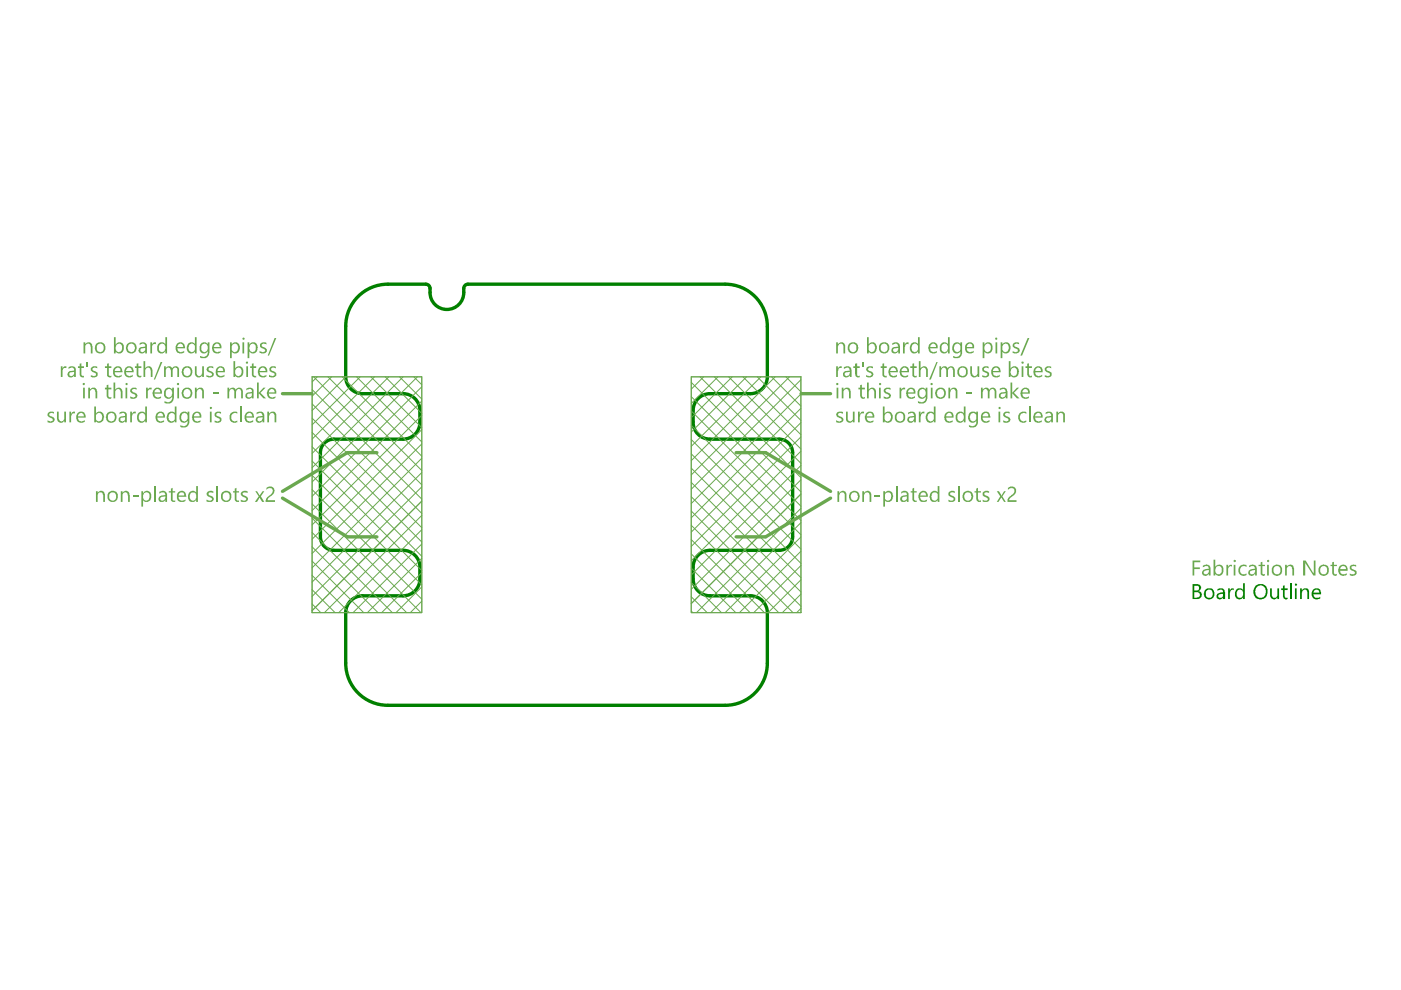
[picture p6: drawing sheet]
<svg xmlns="http://www.w3.org/2000/svg" width="297mm" height="210mm" viewBox="0 0 297 210" stroke-linecap="round" stroke-linejoin="round" font-family="sans-serif">
<g fill="none" stroke="#008000" stroke-width=".71">
<path d="M73.3 69.2v10.8M82.2 60.3h8.1M91.2 61.1v.9M98.3 61.1v.9M99.2 60.3h54.6M162.7 69.2v10.7M67.9 96.1v17.6M70.8 93.1h14.7M76.9 83.5h8.6M89 87v2.5M147 87v2.5M150.5 93.1h14.7"/>
<path d="M150.5 83.5h8.6M168.1 96v17.8M70.8 116.7h14.7M150.5 116.7h14.7M73.3 129.8v10.8M76.9 126.3h8.6M89 120.3v2.5M147 120.3v2.5M150.5 126.3h8.6M162.7 129.9v10.7M82.2 149.5h71.6"/>
</g>
<g fill="#008000">
<path d="M260.4 124.7h.3v.5l.1-.1a.51 .51 0 0 1 .8-.4l-.1 .4a.62 .62 0 0 0-.8 .7v1.2h-.3z"/>
<path d="M269.3 124.7h.3v1.4a.59 .59 0 0 0 .6 .6 .59 .59 0 0 0 .6-.6v-1.4h.4v2.3h-.4v-.4a.83 .83 0 0 1-1 .4 .83 .83 0 0 1-.5-.9z"/>
<path d="M272 124.2l.4-.1v.6h.6v.4h-.6v1.3a.41 .41 0 0 0 .2 .4 .41 .41 0 0 0 .4-.1v.3a.71 .71 0 0 1-1-.6v-1.3h-.4v-.4h.4z"/>
<path d="M253.2 124.2v1h.6a.38 .38 0 0 0 .4-.5v-.1a.38 .38 0 0 0-.5-.4zM253.2 125.6v1.1l.6-.1a.56 .56 0 0 0 .6-.6 .56 .56 0 0 0-.7-.4zM252.8 123.8h1a.79 .79 0 0 1 .9 .7 .79 .79 0 0 1-.6 .9h.1a.73 .73 0 0 1 .6 1.1l-.4 .4-.3 .1h-1.3z"/>
<path d="M255.8 125.3a.94 .94 0 0 0-.1 1.1 .94 .94 0 0 0 1.1 .3 1 1 0 0 0-.3-1.7h-.4zM255.3 125.9a1.16 1.16 0 0 1 2.3 0 1.16 1.16 0 0 1-2.3 0z"/>
<path d="M258.3 126.2a.54 .54 0 0 0 .7 .5 .54 .54 0 0 0 .3-.8h-.6zM258.1 124.9a.99 .99 0 0 1 1.6 .7v1.4h-.4v-.4a.74 .74 0 0 1-.9 .5 .74 .74 0 0 1-.5-.8 .74 .74 0 0 1 .8-.6l.6-.2a.56 .56 0 0 0-.4-.5 .56 .56 0 0 0-.6 .2l-.2 .1z"/>
<path d="M262 125.1a1 1 0 0 1 1.6 0v-1.4h.3v3.3h-.3v-.4a1.01 1.01 0 0 1-1.5 .3 1.01 1.01 0 0 1-.2-1.4zM262.4 125.2v.1a.84 .84 0 0 0-.2 .9 .84 .84 0 0 0 .8 .5l.5-.2 .1-.8a.68 .68 0 0 0-.5-.7 .68 .68 0 0 0-.7 .2z"/>
<path d="M266.3 124.7a1.39 1.39 0 0 0 .9 2 1.26 1.26 0 0 0 1.2-1.4 1.14 1.14 0 0 0-.8-1.1 1.14 1.14 0 0 0-1.3 .5zM266.2 124.2a1.59 1.59 0 0 1 2.1 0 1.59 1.59 0 0 1 .3 2.1 1.52 1.52 0 0 1-1.9 .7 1.52 1.52 0 0 1-1-1.8z"/>
</g>
<path d="M273.6 123.7v3.3" fill="none" stroke="#008000" stroke-width=".36"/>
<g fill="#008000">
<path d="M275.6 124.7h.4v.4a.83 .83 0 0 1 1-.4 .83 .83 0 0 1 .5 1v1.3h-.3v-1.3a.6 .6 0 0 0-.7-.7 .6 .6 0 0 0-.5 .7v1.3h-.4z"/>
<path d="M274.5 124a.25 .25 0 0 1 .5 0 .25 .25 0 0 1-.5 0zM274.6 124.7h.3v2.3h-.3z"/>
<path d="M278.6 125.2l-.1 .5h1.2a.61 .61 0 0 0-.3-.7 .61 .61 0 0 0-.8 .2zM278.4 125a1.04 1.04 0 0 1 1.2-.1 1.04 1.04 0 0 1 .5 1.1h-1.6a.82 .82 0 0 0 1.2 .6h.2v.2a1.16 1.16 0 0 1-1.6-.1 1.16 1.16 0 0 1 .1-1.6z"/>
</g>
<g fill="none" stroke="#008000" stroke-width=".71">
<path d="M73.3 79.9a3.6 3.6 0 0 0 3.6 3.6M82.2 60.3a8.9 8.9 0 0 0-8.9 8.9M90.3 60.3a.89 .89 0 0 1 .9 .8M91.2 62a3.6 3.6 0 0 0 3.6 3.6 3.6 3.6 0 0 0 3.5-3.6M99.2 60.3a.89 .89 0 0 0-.9 .8M153.8 60.3a8.9 8.9 0 0 1 8.9 8.9M162.7 79.9a3.6 3.6 0 0 1-3.6 3.6M70.8 93.1a2.86 2.86 0 0 0-2.9 2.9M85.5 83.5a3.6 3.6 0 0 1 3.5 3.5M89 89.5a3.6 3.6 0 0 1-3.5 3.6M146.9 89.5a3.6 3.6 0 0 0 3.6 3.6M150.5 83.5a3.6 3.6 0 0 0-3.5 3.5"/>
<path d="M165.2 93.1a2.86 2.86 0 0 1 2.9 2.9M67.9 113.8a2.86 2.86 0 0 0 2.9 2.9M85.5 116.7a3.6 3.6 0 0 1 3.5 3.6M150.5 116.7a3.6 3.6 0 0 0-3.5 3.6M168.1 113.8a2.86 2.86 0 0 1-2.9 2.9M76.9 126.3a3.6 3.6 0 0 0-3.6 3.6M89 122.8a3.6 3.6 0 0 1-3.5 3.5M147 122.8a3.6 3.6 0 0 0 3.5 3.5M159.1 126.3a3.6 3.6 0 0 1 3.6 3.6M73.3 140.6a8.9 8.9 0 0 0 8.9 8.9M162.7 140.6a8.9 8.9 0 0 1-8.9 8.9"/>
</g>
<g fill="none" stroke="#6aa84f" stroke-width=".21">
<path d="M66.1 79.9h23.3M66.5 79.9l22.9 22.9M67.3 79.9l-1.1 1.1M69.5 79.9l19.9 19.9M70.3 79.9l-4.1 4.1M72.6 79.9l16.8 16.8M73.3 79.9l-7.1 7.1M75.6 79.9l13.8 13.8M76.4 79.9l-10.2 10.2M78.6 79.9l10.8 10.8M79.4 79.9l-13.2 13.2M81.7 79.9l7.7 7.7"/>
<path d="M82.4 79.9l-16.2 16.2M84.7 79.9l4.7 4.7M85.5 79.9l-19.3 19.3M87.7 79.9l1.7 1.7M88.5 79.9l-22.3 22.3M89.4 79.9v50M146.6 79.9v50M146.6 79.9h23.2M148.4 79.9l21.4 21.4M149.2 79.9l-2.6 2.6M151.5 79.9l18.3 18.3M152.2 79.9l-5.6 5.6"/>
<path d="M154.5 79.9l15.3 15.3M155.3 79.9l-8.7 8.7M157.5 79.9l12.3 12.3M158.3 79.9l-11.7 11.7M160.6 79.9l9.2 9.2M161.3 79.9l-14.7 14.7M163.6 79.9l6.2 6.2M164.4 79.9l-17.8 17.8M166.6 79.9l3.2 3.2M167.4 79.9l-20.8 20.8M169.8 79.9v50h-23.2M169.8 79.9v50"/>
<path d="M66.2 97.7l23.2 23.3M66.2 94.7l23.2 23.3M66.2 91.7l23.2 23.2M66.2 88.7l23.2 23.2M66.2 85.6l23.2 23.3M66.2 82.6l23.2 23.2M89.4 82l-23.2 23.2M89.4 85l-23.2 23.3M89.4 91.1l-23.2 23.2M89.4 94.1l-23.2 23.3M89.4 88.1l-23.2 23.2M89.4 97.2l-23.2 23.2"/>
<path d="M146.6 96.2l23.2 23.3M146.6 99.3l23.2 23.2M146.6 87.1l23.2 23.3M146.6 90.2l23.2 23.2M146.6 93.2l23.2 23.2M146.6 81.1l23.2 23.2M146.6 84.1l23.2 23.2M169.8 80.5l-23.2 23.2M169.8 83.5l-23.2 23.3M169.8 86.6l-23.2 23.2M169.8 89.6l-23.2 23.2M169.8 92.6l-23.2 23.3"/>
<path d="M169.8 95.7l-23.2 23.2M169.8 98.7l-23.2 23.2M66.2 118.9l10.9 11M66.2 115.9l14 14M66.2 112.9l17 17M66.2 109.9l20 20M66.2 106.8l23.1 23.1M66.2 103.8l23.2 23.2M66.2 100.8l23.2 23.2M89.4 100.2l-23.2 23.2M89.4 109.3l-20.6 20.6M89.4 103.2l-23.3 23.3"/>
<path d="M89.4 106.2l-23.3 23.3M89.4 115.3l-14.5 14.6M89.4 112.3l-17.6 17.6M89.4 118.4l-11.5 11.5M146.6 117.4l12.4 12.5M146.6 111.4l18.5 18.5M146.6 114.4l15.5 15.5M146.6 102.3l23.2 23.2M146.6 105.3l23.2 23.3M146.6 108.3l21.5 21.6M169.8 101.7l-23.2 23.2M169.8 104.7l-23.2 23.3"/>
<path d="M169.8 107.8l-22.1 22.1M169.8 110.8l-19.1 19.1M169.8 113.8l-16.1 16.1M169.8 116.9l-13 13M169.8 119.9l-10 10M66.1 128l1.9 1.9M66.2 125l4.9 4.9M66.2 122l7.9 7.9M66.2 129.9v-50l-.1 50h23.3M89.4 124.4l-5.4 5.5M89.4 121.4l-8.5 8.5M89.4 127.5l-2.4 2.4"/>
<path d="M146.6 126.5l3.3 3.4M146.6 129.6l.3 .3M146.6 120.5l9.4 9.4M146.6 123.5l6.4 6.4M169.8 122.9l-7 7M169.8 125.9l-3.9 4M169.8 129l-.9 .9"/>
</g>
<path d="M59.9 83.5h6.2M79.9 96h-6.2l-13.8 8.2M156.1 96h6.2l13.8 8.2M169.8 83.5h6.3M59.9 105.6l13.8 8.2h6.2M176.1 105.6l-13.8 8.2h-6.2" fill="none" stroke="#6aa84f" stroke-width=".71"/>
<g fill="#6aa84f">
<path d="M177.6 104.2h.3v.3a.82 .82 0 0 1 .9-.5 .82 .82 0 0 1 .7 .7v1.7h-.4v-1.4a.51 .51 0 0 0-.2-.5 .51 .51 0 0 0-.5-.1l-.5 .6v1.4h-.3z"/>
<path d="M182.8 104.2h.4v.3a.81 .81 0 0 1 .9-.4 .81 .81 0 0 1 .6 .8v1.5h-.3v-1.3a.54 .54 0 0 0-.4-.7 .54 .54 0 0 0-.6 .3l-.2 .2v1.5h-.4z"/>
<path d="M185.4 105h1.1v.2h-1.1z"/>
<path d="M180.6 104.6a1.13 1.13 0 0 0 0 1.4 .85 .85 0 0 0 1.1-.2 .85 .85 0 0 0 0-1.1v-.1a.77 .77 0 0 0-1.1 0zM180.2 104.5a1.17 1.17 0 0 1 1.7-.1 1.17 1.17 0 0 1 0 1.7 1.17 1.17 0 0 1-1.7-.1v-.1a1.32 1.32 0 0 1 0-1.4z"/>
<path d="M187.3 104.2h.3v.3a.96 .96 0 0 1 1.3-.3 .96 .96 0 0 1 .4 1.3 .99 .99 0 0 1-1.3 .9l-.4-.3v1.3h-.3zM187.7 104.6l-.1 .9a.65 .65 0 0 0 .8 .6 .65 .65 0 0 0 .5-.8l.1-.1a.95 .95 0 0 0-.7-.9z"/>
</g>
<path d="M190.1 103.1v3.3" fill="none" stroke="#6aa84f" stroke-width=".36"/>
<g fill="#6aa84f">
<path d="M193.4 103.6l.4-.2v.8h.6v.2h-.6v1.6l.2 .1h.4v.3h-.6l-.4-.3v-1.7h-.3v-.2h.3z"/>
<path d="M201.2 104.3a1.16 1.16 0 0 1 1.2-.1v.3l-.3-.1a.36 .36 0 0 0-.6 .2 .36 .36 0 0 0 .3 .5 .71 .71 0 0 1 .7 .4 .71 .71 0 0 1-.2 .8l-1 .1-.2-.1v-.3a.77 .77 0 0 0 1.1-.1v-.1a.34 .34 0 0 0-.5-.4h-.1a.75 .75 0 0 1-.4-1.1z"/>
<path d="M191.3 105.5v.1a.51 .51 0 0 0 .5 .5 .51 .51 0 0 0 .5-.6v-.3zM191.1 104.2a1 1 0 0 1 1.5 .5v1.7h-.3v-.3a.71 .71 0 0 1-1 .3 .71 .71 0 0 1-.3-1l.2-.3 1.1-.2a.47 .47 0 0 0-.5-.6l-.4 .1-.3 .3z"/>
<path d="M195.2 104.7l-.1 .4h1.3a.59 .59 0 0 0-.4-.7 .59 .59 0 0 0-.7 .3zM194.9 104.5a1.02 1.02 0 0 1 1.2-.3 1.02 1.02 0 0 1 .6 1.1h-1.6a.81 .81 0 0 0 .5 .8 .81 .81 0 0 0 .9-.2v.3l-.1 .1a1.17 1.17 0 0 1-1.4-.3 1.17 1.17 0 0 1-.1-1.4z"/>
<path d="M197.3 104.5a.93 .93 0 0 1 1.5-.1v-1.3h.4v3.3h-.4v-.3a.98 .98 0 0 1-1.2 .2 .98 .98 0 0 1-.5-1.1zM197.6 104.6a1.09 1.09 0 0 0 .2 1.5 .72 .72 0 0 0 1-.8v-.2a.6 .6 0 0 0-.3-.7 .6 .6 0 0 0-.8 .2z"/>
</g>
<path d="M203.3 103.1v3.3" fill="none" stroke="#6aa84f" stroke-width=".36"/>
<g fill="#6aa84f">
<path d="M207 103.6l.3-.2v.8h.7v.2h-.7l.1 1.5a.31 .31 0 0 0 .2 .3 .31 .31 0 0 0 .4-.1v.3a.79 .79 0 0 1-1-.6v-1.4h-.4v-.2h.4z"/>
<path d="M208.3 104.4h.1a.92 .92 0 0 1 1.3-.2v.3l-.6-.2a.37 .37 0 0 0-.4 .4 .37 .37 0 0 0 .5 .4 .68 .68 0 0 1 .6 .9 .68 .68 0 0 1-1 .4l-.5-.1 .1-.3a.56 .56 0 0 0 .6 .2 .56 .56 0 0 0 .4-.5l-.1-.2a.95 .95 0 0 1-1-.7z"/>
<path d="M211.3 104.2h.5l.4 .9 .7-.9h.3l-.7 1 .7 1.2h-.3l-.6-.9-.6 .9h-.4l.8-1.2z"/>
<path d="M213.7 103.4a1.01 1.01 0 0 1 1.1-.2 1.01 1.01 0 0 1 .6 .9l-.1 .5-1.2 1.1-.1 .4h1.5v.3h-1.9a1.58 1.58 0 0 1 .9-1.4 .8 .8 0 0 0 .6-.8 .8 .8 0 0 0-.7-.8l-.7 .5z"/>
<path d="M20.3 104.2h.4v.3a.81 .81 0 0 1 1-.4 .81 .81 0 0 1 .6 .9v1.4h-.4v-1.3a.6 .6 0 0 0-.6-.8 .6 .6 0 0 0-.6 .8v1.3h-.4z"/>
<path d="M25.6 104.2h.4v.3a.83 .83 0 0 1 .9-.4 .83 .83 0 0 1 .6 .9v1.4h-.3l-.1-1.3a.57 .57 0 0 0-.6-.8 .57 .57 0 0 0-.5 .8v1.3h-.4z"/>
<path d="M28.2 105h1.1v.2h-1.1z"/>
<path d="M204.6 104.6a1.13 1.13 0 0 0 .1 1.4 .85 .85 0 0 0 1.1-.2 .85 .85 0 0 0 0-1.1l-.5-.4zM204.3 104.5a1.17 1.17 0 0 1 1.7-.1 1.17 1.17 0 0 1 0 1.7 1.17 1.17 0 0 1-1.7-.1v-.1a1.32 1.32 0 0 1 0-1.4z"/>
<path d="M23.3 104.7a.88 .88 0 0 0 0 1.1 .88 .88 0 0 0 1.1 .2v-.1a.91 .91 0 0 0 .2-1 .91 .91 0 0 0-.7-.6v.1a.37 .37 0 0 0-.6 .3zM22.7 105.2a1.2 1.2 0 0 1 2.4 0 1.2 1.2 0 0 1-2.4 0z"/>
<path d="M30 104.2h.3v.3a1.01 1.01 0 0 1 1.4-.2 1.01 1.01 0 0 1 .3 1.4 .91 .91 0 0 1-.7 .7 .91 .91 0 0 1-1-.3v1.3h-.3zM30.4 104.7l-.1 .8a.7 .7 0 0 0 .9 .6 .7 .7 0 0 0 .5-.9 .7 .7 0 0 0-.4-.8 .7 .7 0 0 0-.9 .3z"/>
</g>
<path d="M32.9 103.1v3.3" fill="none" stroke="#6aa84f" stroke-width=".36"/>
<g fill="#6aa84f">
<path d="M36.2 103.6l.4-.2v.8h.5v.2h-.5v1.3a.34 .34 0 0 0 .1 .4 .34 .34 0 0 0 .4 0v.3a.61 .61 0 0 1-.6 0 .61 .61 0 0 1-.3-.6v-1.4h-.4v-.2h.4z"/>
<path d="M43.9 104.4h.1a.92 .92 0 0 1 1.2-.2v.3l-.3-.1a.37 .37 0 0 0-.6 .1 .37 .37 0 0 0 .2 .6 .7 .7 0 0 1 .7 .5 .7 .7 0 0 1-.4 .8l-1-.1v-.3a.88 .88 0 0 0 1.2-.1l-.2-.4a1.12 1.12 0 0 1-1-.9z"/>
<path d="M34.1 105.4a.49 .49 0 0 0 .2 .7 .49 .49 0 0 0 .7-.4l.1-.5zM33.8 104.2a1.12 1.12 0 0 1 1.5 .3l.1 1.9h-.3v-.3a.74 .74 0 0 1-1.1 .3 .74 .74 0 0 1-.1-1.2l.2-.1 1-.1a.55 .55 0 0 0-.3-.6 .55 .55 0 0 0-.6 0l-.4 .3z"/>
<path d="M38 104.7l-.1 .4h1.2a.54 .54 0 0 0-.3-.7 .54 .54 0 0 0-.7 .1zM37.8 104.3a.96 .96 0 0 1 1.6 .5l.1 .5h-1.6a.74 .74 0 0 0 .3 .8 .74 .74 0 0 0 .9 0l.2-.2-.1 .3a1.14 1.14 0 0 1-1.4 0 1.14 1.14 0 0 1-.3-1.3z"/>
<path d="M40.1 104.5a.93 .93 0 0 1 1.5-.1v-1.3h.4v3.3h-.4v-.3a1.01 1.01 0 0 1-1.3 .2 1.01 1.01 0 0 1-.4-1.2zM40.3 104.7a.88 .88 0 0 0 0 1.1 .88 .88 0 0 0 1 .3l.3-.5-.1-.8a.38 .38 0 0 0-.5-.4 .37 .37 0 0 0-.6 .3z"/>
</g>
<path d="M46 103.1v3.3" fill="none" stroke="#6aa84f" stroke-width=".36"/>
<g fill="#6aa84f">
<path d="M49.8 103.6l.3-.2v.8h.6v.2h-.6v1.6l.2 .1h.4v.3h-.6l-.3-.3v-1.7h-.4v-.2h.4z"/>
<path d="M51.1 104.4a1.16 1.16 0 0 1 1.4-.2l-.1 .3a.78 .78 0 0 0-1 .2l.3 .4a.82 .82 0 0 1 .8 1 1.37 1.37 0 0 1-1.5 .2v-.3l.5 .1a.39 .39 0 0 0 .6 0 .39 .39 0 0 0-.2-.6 1.16 1.16 0 0 1-.9-.9z"/>
<path d="M54.1 104.2h.4l.5 .9 .7-.9h.3l-.7 1 .7 1.2h-.4l-.6-.9-.5 .9h-.5l.9-1.2z"/>
<path d="M56.5 103.4a1 1 0 0 1 1.1-.2 1 1 0 0 1 .6 1l-.2 .5-.5 .4a.95 .95 0 0 0-.7 1h1.5v.3h-2a1.89 1.89 0 0 1 1.2-1.6 .72 .72 0 0 0 .4-.8 .72 .72 0 0 0-.7-.6l-.5 .2-.2 .3z"/>
<path d="M252.8 118.8h1.7v.4h-1.3v1.1h1.2v.4h-1.2v1.3h-.4z"/>
<path d="M260 119.8h.4v.4l.1-.1a.51 .51 0 0 1 .7-.3v.3a.6 .6 0 0 0-.6 .1 .6 .6 0 0 0-.2 .6v1.2h-.4z"/>
<path d="M262.8 120l.1-.1a1.15 1.15 0 0 1 1.4-.1v.4a.88 .88 0 0 0-1.4 .6 .88 .88 0 0 0 1.1 .9l.3-.1v.3a1.22 1.22 0 0 1-1.5-.3 1.22 1.22 0 0 1 0-1.6z"/>
<path d="M267.3 119.2l.3-.1v.7h.6v.2h-.6v1.5a.29 .29 0 0 0 .2 .3 .29 .29 0 0 0 .4-.1v.3a.64 .64 0 0 1-.9-.6v-1.4h-.5v-.2h.5z"/>
<path d="M272.5 119.8h.3v.3a.78 .78 0 0 1 .8-.4 .78 .78 0 0 1 .7 .5l.1 1.8h-.4v-1.3a.61 .61 0 0 0-.3-.6 .61 .61 0 0 0-.7 .1l-.2 .3v1.5h-.3z"/>
<path d="M276.3 118.8h.5l1.7 2.8v-2.8h.4v3.2h-.4l-1.8-2.7v2.7h-.4z"/>
<path d="M282.5 119.2l.3-.1v.7h.7v.2h-.7v1.5a.36 .36 0 0 0 .3 .3 .36 .36 0 0 0 .4-.1v.3a.71 .71 0 0 1-1-.6v-1.4h-.4v-.2h.4z"/>
<path d="M286.3 119.9l.8-.2 .4 .1v.4l-.4-.2a.39 .39 0 0 0-.6 .3 .39 .39 0 0 0 .5 .5 .69 .69 0 0 1 .6 .7 .69 .69 0 0 1-.8 .6l-.5-.1-.1-.4a.62 .62 0 0 0 .6 .2 .62 .62 0 0 0 .5-.5l-.3-.2a.77 .77 0 0 1-.8-.7z"/>
<path d="M17.7 72.6h.4v.4a.81 .81 0 0 1 .9-.4 .81 .81 0 0 1 .6 .9v1.4h-.3l-.1-1.4a.46 .46 0 0 0-.4-.6h-.3l-.3 .2-.1 1.8h-.4z"/>
<path d="M31.9 72.6h.3v.5l.4-.5h.5v.4a.6 .6 0 0 0-.7 .1 .6 .6 0 0 0-.2 .7v1.1h-.3z"/>
<path d="M55.1 72.9a1.08 1.08 0 0 1 1.4-.2v.3l-.4-.1a.37 .37 0 0 0-.5 .1 .37 .37 0 0 0 .2 .6 .71 .71 0 0 1 .8 .8 .71 .71 0 0 1-1 .5l-.6-.1v-.4a.71 .71 0 0 0 1.2-.1l-.3-.3a.94 .94 0 0 1-.8-1.1z"/>
<path d="M58.2 71.7h.4l-1.6 3.7h-.2z"/>
<path d="M12.9 77.7h.4v.5l.3-.5h.5v.3a.62 .62 0 0 0-.7 .2 .62 .62 0 0 0-.1 .6v1.1h-.4z"/>
<path d="M16.9 77.1l.4-.1v.7h.5v.3h-.5v1.3a.37 .37 0 0 0 .1 .3 .37 .37 0 0 0 .4 .1v.3h-.5l-.4-.4v-1.6h-.4v-.3h.4z"/>
<path d="M18.3 76.8h.3v1h-.3z"/>
<path d="M19.3 78a.92 .92 0 0 1 1.3-.2v.3l-.2-.1a.43 .43 0 0 0-.6 0 .43 .43 0 0 0 .1 .7 .71 .71 0 0 1 .8 .8 .71 .71 0 0 1-1 .5l-.4-.1v-.4a.63 .63 0 0 0 1-.1 .34 .34 0 0 0-.4-.4v-.1a.67 .67 0 0 1-.6-.9z"/>
<path d="M22.7 77.1l.4-.1v.7h.5v.3h-.5v1.3a.34 .34 0 0 0 .1 .4 .34 .34 0 0 0 .4 0v.2a.59 .59 0 0 1-.6 0 .59 .59 0 0 1-.3-.5v-1.4h-.4v-.3h.4z"/>
<path d="M29 77.1l.3-.1v.7h.7v.3h-.7v1.3a.37 .37 0 0 0 .2 .3 .37 .37 0 0 0 .4 .1v.3h-.5l-.4-.4v-1.6h-.4v-.3h.4z"/>
<path d="M30.4 76.6h.4v1.5a.81 .81 0 0 1 1-.4 .81 .81 0 0 1 .5 .9v1.3h-.3v-1.2a.61 .61 0 0 0-.6-.8 .61 .61 0 0 0-.6 .8v1.2h-.4z"/>
<path d="M34.1 76.8h.3l-1.5 3.7h-.3z"/>
<path d="M34.8 77.7h.3v.3a.76 .76 0 0 1 .8-.4 .76 .76 0 0 1 .6 .5 .76 .76 0 0 1 1-.5 .76 .76 0 0 1 .5 1v1.3h-.4v-1.2a.54 .54 0 0 0-.5-.8 .54 .54 0 0 0-.5 .8v1.2h-.4v-1.2a.59 .59 0 0 0-.3-.7 .59 .59 0 0 0-.7 .1l-.1 1.8h-.3z"/>
<path d="M41.3 77.7h.4v1.3a.6 .6 0 0 0 .6 .7 .6 .6 0 0 0 .6-.7v-1.3h.3v2.2h-.3l-.1-.2a.8 .8 0 0 1-1 .3 .8 .8 0 0 1-.5-1z"/>
<path d="M44 77.8l.3-.1h.7l.2 .1v.3a.56 .56 0 0 0-.6-.2 .56 .56 0 0 0-.4 .6l.3 .2a.67 .67 0 0 1 .7 .4 .67 .67 0 0 1-.3 .8h-1.1v-.4a.71 .71 0 0 0 1.2-.1l-.3-.4a.79 .79 0 0 1-.8-.9z"/>
<path d="M53.4 77.1l.4-.1v.7h.5v.3h-.5v1.6l.2 .1h.3v.3h-.4l-.5-.4v-1.6h-.4v-.3h.4z"/>
<path d="M57.1 78a1.08 1.08 0 0 1 1.4-.2v.3a.56 .56 0 0 0-.6-.2 .56 .56 0 0 0-.4 .6l.1 .1a.93 .93 0 0 1 1 .9 1.08 1.08 0 0 1-1.5 .4l-.1-.4a.71 .71 0 0 0 1.2-.1l-.1-.3a.92 .92 0 0 1-1-.8z"/>
<path d="M18.7 82.2h.4v.4a.81 .81 0 0 1 .9-.4 .81 .81 0 0 1 .6 .9v1.4h-.3v-1.3a.6 .6 0 0 0-.6-.7 .6 .6 0 0 0-.6 .7v1.3h-.4z"/>
<path d="M22.6 81.7l.4-.1v.6h.6v.4h-.6v1.2a.37 .37 0 0 0 .1 .4 .37 .37 0 0 0 .4 0l.1 .3a.68 .68 0 0 1-1-.6v-1.3h-.3v-.4h.3z"/>
<path d="M24.1 81.1h.3v1.5a.81 .81 0 0 1 1-.4 .81 .81 0 0 1 .6 .9v1.4h-.4v-1.3a.61 .61 0 0 0-.4-.6 .61 .61 0 0 0-.7 .1l-.1 1.8h-.3z"/>
<path d="M27.7 82.5a1.16 1.16 0 0 1 1.3-.2v.3a.56 .56 0 0 0-.6-.1 .56 .56 0 0 0-.4 .4l.2 .3a.71 .71 0 0 1 .8 .4 .71 .71 0 0 1-.1 .8l-.4 .2-.9-.1v-.5l.3 .2a.46 .46 0 0 0 .6 0 .46 .46 0 0 0 .1-.6h-.2a.71 .71 0 0 1-.7-1z"/>
<path d="M31 82.2h.3v.4a.68 .68 0 0 1 .9-.4v.4a.62 .62 0 0 0-.7 .1 .62 .62 0 0 0-.2 .7v1.1h-.3z"/>
<path d="M41.3 82.2h.4v.4a.81 .81 0 0 1 1-.4 .81 .81 0 0 1 .5 .9v1.4h-.3v-1.3a.56 .56 0 0 0-.5-.7 .56 .56 0 0 0-.6 .5l-.1 1.5h-.4z"/>
<path d="M45.1 83.1h1.2v.3h-1.2z"/>
<path d="M48.2 82.2h.4v.4a.85 .85 0 0 1 1.4 0 .77 .77 0 0 1 1-.4 .77 .77 0 0 1 .5 .9v1.4h-.4v-1.4a.56 .56 0 0 0-.6-.6 .56 .56 0 0 0-.5 .7v1.3h-.3v-1.3a.56 .56 0 0 0-.5-.7 .56 .56 0 0 0-.6 .6v1.4h-.4z"/>
<path d="M54.5 81.1h.4v2.2l1-1.1h.4l-1.1 1.1 1.2 1.2h-.5l-1-1.1v1.1h-.4z"/>
<path d="M10.2 87.5a1.06 1.06 0 0 1 1.2-.1v.3a.56 .56 0 0 0-.5-.2 .56 .56 0 0 0-.5 .5l.3 .3a.7 .7 0 0 1 .8 .7 .7 .7 0 0 1-.9 .6l-.5-.1v-.4l.4 .2a.38 .38 0 0 0 .7-.2 .38 .38 0 0 0-.5-.5v-.1a.79 .79 0 0 1-.6-.8z"/>
<path d="M12.1 87.3h.3v1.3a.6 .6 0 0 0 .6 .8 .6 .6 0 0 0 .6-.8v-1.3h.4v2.2h-.4v-.3a.82 .82 0 0 1-1 .4 .82 .82 0 0 1-.5-1z"/>
<path d="M14.7 87.3h.4v.5l.2-.4 .6-.1v.3h-.5l-.2 .3-.1 1.6h-.4z"/>
<path d="M27.6 87.3h.4v.5l.2-.3a.42 .42 0 0 1 .6-.2v.3a.68 .68 0 0 0-.8 .9v1h-.4z"/>
<path d="M45.5 87.6a1.08 1.08 0 0 1 1.4-.2v.3a.56 .56 0 0 0-.7-.2 .56 .56 0 0 0-.3 .6l.1 .1a.88 .88 0 0 1 .9 1.2 1.36 1.36 0 0 1-1.4 .1v-.4a.63 .63 0 0 0 1.1-.1v-.2l-.3-.2a.81 .81 0 0 1-.8-1z"/>
<path d="M48.9 87.6a1.65 1.65 0 0 1 1.4-.2v.3a.88 .88 0 0 0-1.3 .6 .88 .88 0 0 0 .9 1.1l.4-.2v.3a1.15 1.15 0 0 1-1.4-.3 1.15 1.15 0 0 1 0-1.5z"/>
<path d="M47.3 104.7a.88 .88 0 0 0 .1 1.1 .88 .88 0 0 0 1.1 .2v-.1a.91 .91 0 0 0 .2-1 .91 .91 0 0 0-.7-.6v.1a.37 .37 0 0 0-.6 .3zM46.8 105.2a1.17 1.17 0 0 1 2.3 0 1.17 1.17 0 0 1-2.3 0z"/>
<path d="M255.2 121.2a.54 .54 0 0 0 .6 .6 .54 .54 0 0 0 .5-.6v-.4l-.6 .1zM255 119.9h.1a.91 .91 0 0 1 1-.2 .91 .91 0 0 1 .6 .9v1.4h-.4v-.3a.74 .74 0 0 1-1.1 .3 .74 .74 0 0 1-.1-1.2l1.2-.2a.63 .63 0 0 0-.4-.6 .63 .63 0 0 0-.7 .2l-.2 .1z"/>
<path d="M257.8 120.2l-.1 .9a.73 .73 0 0 0 .9 .6 .73 .73 0 0 0 .4-1 .66 .66 0 0 0-.4-.7 .66 .66 0 0 0-.8 .2zM257.3 118.7h.4l.1 1.4a.94 .94 0 0 1 1.2-.3 .94 .94 0 0 1 .4 1.2 .97 .97 0 0 1-.6 1 .97 .97 0 0 1-1.1-.3v.3h-.4z"/>
<path d="M261.6 118.8h.1a.24 .24 0 0 1 .3 0 .24 .24 0 0 1-.2 .4 .24 .24 0 0 1-.2-.3zM261.6 119.8h.3v2.2h-.3z"/>
<path d="M265 121.2a.54 .54 0 0 0 .6 .6 .54 .54 0 0 0 .5-.6v-.4l-.6 .1zM264.8 119.9h.1a.93 .93 0 0 1 1-.1 .93 .93 0 0 1 .6 .8v1.4h-.4v-.3a.75 .75 0 0 1-.8 .4 .75 .75 0 0 1-.6-.7l.3-.6 1.1-.2a.59 .59 0 0 0-.4-.6 .59 .59 0 0 0-.7 .2l-.2 .1z"/>
<path d="M268.6 118.9a.25 .25 0 0 1 .5 0 .25 .25 0 0 1-.5 0zM268.6 119.8h.4v2.2h-.4z"/>
<path d="M270.1 120.3v.1a.85 .85 0 0 0 .1 1.1 .85 .85 0 0 0 1.1 .1l.1-.3a.81 .81 0 0 0-.2-1.1 .81 .81 0 0 0-1.1 .1zM269.8 120.1l.1-.1a1.18 1.18 0 0 1 2 .6 1.18 1.18 0 0 1-1.5 1.4h-.1a1.2 1.2 0 0 1-.7-1.3z"/>
<path d="M280.1 120.2a.91 .91 0 0 0-.2 .9 .91 .91 0 0 0 .7 .6 .86 .86 0 0 0 .8-1.1 .74 .74 0 0 0-1.3-.4zM279.7 120.1a1.18 1.18 0 0 1 1.6-.2 1.18 1.18 0 0 1 .3 1.6 1.18 1.18 0 0 1-1.5 .4 1.33 1.33 0 0 1-.4-1.8z"/>
<path d="M284.3 120.2l-.2 .5h1.3a.63 .63 0 0 0-.4-.6 .63 .63 0 0 0-.7 .1zM284 120a.97 .97 0 0 1 1.1-.3 .97 .97 0 0 1 .6 1.1v.2h-1.6a.9 .9 0 0 0 1.4 .6v.3a1.18 1.18 0 0 1-1.4-.1 1.18 1.18 0 0 1-.3-1.3z"/>
<path d="M20.6 73.1v.2a.78 .78 0 0 0 .3 1.2 .78 .78 0 0 0 1.1-.6 .75 .75 0 0 0-.2-.7 .75 .75 0 0 0-.7-.3zM20.3 72.9a1.18 1.18 0 0 1 2.1 .6 1.18 1.18 0 0 1-1.7 1.3 1.42 1.42 0 0 1-.4-1.9z"/>
<path d="M24.6 73.2l-.1 .7a.7 .7 0 0 0 .8 .8 .7 .7 0 0 0 .6-.9 .7 .7 0 0 0-.4-.9 .7 .7 0 0 0-.9 .3zM24.2 71.5h.3v1.5a1 1 0 0 1 1.3-.3 1 1 0 0 1 .4 1.3 .99 .99 0 0 1-.6 .9 .99 .99 0 0 1-1.1-.3v.3h-.3z"/>
<path d="M27.2 73.1a.91 .91 0 0 0 0 1.1 .91 .91 0 0 0 1 .4 .97 .97 0 0 0 .4-1.1 .97 .97 0 0 0-.9-.6zM26.7 73.7a1.17 1.17 0 0 1 2.3 0 1.17 1.17 0 0 1-2.3 0z"/>
<path d="M29.8 74a.48 .48 0 0 0 .3 .7 .48 .48 0 0 0 .6-.4l.1-.5h-.8zM29.6 72.8a.93 .93 0 0 1 1-.2 .93 .93 0 0 1 .6 .8v1.5h-.4v-.3a.77 .77 0 0 1-.9 .4 .77 .77 0 0 1-.6-.8l.1-.3 .5-.3 .9-.1a.46 .46 0 0 0-.4-.6l-.8 .2z"/>
<path d="M33.5 72.9h.1a.88 .88 0 0 1 1.5 0v-1.4h.3v3.4h-.3v-.4a1 1 0 0 1-1.4 .3 1 1 0 0 1-.4-1.3zM33.8 73.1v.1a.94 .94 0 0 0 .5 1.5 .77 .77 0 0 0 .8-.9v-.2a.71 .71 0 0 0-.5-.7 .71 .71 0 0 0-.8 .2z"/>
<path d="M37.8 73l-.2 .6h1.3a.64 .64 0 0 0-.4-.7 .64 .64 0 0 0-.7 .1zM37.5 72.9a1.04 1.04 0 0 1 1.2-.2 1.04 1.04 0 0 1 .5 1.1h-1.6a.79 .79 0 0 0 .4 .8 .79 .79 0 0 0 .9-.1l.2-.1v.4h-.4a1.07 1.07 0 0 1-1.3-.2 1.07 1.07 0 0 1-.1-1.3z"/>
<path d="M39.9 72.9a.99 .99 0 0 1 1.4 0v-1.4h.4v3.4h-.4v-.4a.98 .98 0 0 1-1.2 .3 .98 .98 0 0 1-.5-1.2zM40.1 73.2a1.1 1.1 0 0 0 .5 1.5l.6-.3 .1-.8a.67 .67 0 0 0-.5-.8 .67 .67 0 0 0-.7 .4z"/>
<path d="M42.8 73.1v.2a.77 .77 0 0 0 0 1.1 .77 .77 0 0 0 1.1 0l.1-.8a.73 .73 0 0 0-.4-.7 .73 .73 0 0 0-.8 .2zM42.5 72.9a.99 .99 0 0 1 1.5 0v-.3h.4v2.2a1.32 1.32 0 0 1-2 1v-.3a1.12 1.12 0 0 0 1.6-.3v-.7a1 1 0 0 1-1.3 .3 1 1 0 0 1-.4-1.3z"/>
<path d="M45.4 73.2l-.1 .4h1.3a.62 .62 0 0 0-.4-.7 .62 .62 0 0 0-.8 .3zM45.1 73a1 1 0 0 1 1.3-.4 1 1 0 0 1 .6 1.2h-1.7a.84 .84 0 0 0 .6 .8 .84 .84 0 0 0 .9-.2v.4a1.17 1.17 0 0 1-1.5-.2 1.17 1.17 0 0 1-.2-1.5z"/>
<path d="M48.8 72.6h.3v.4a.93 .93 0 0 1 1.2-.4 .93 .93 0 0 1 .6 1.1 1.01 1.01 0 0 1-.6 1.1 1.01 1.01 0 0 1-1.2-.2v1.3h-.3zM49.2 73.1l-.1 .8a.64 .64 0 0 0 .7 .8 .64 .64 0 0 0 .6-.8 .73 .73 0 0 0 0-.7 .73 .73 0 0 0-.7-.3z"/>
<path d="M51.4 71.8a.25 .25 0 0 1 .5 0 .25 .25 0 0 1-.5 0zM51.4 72.6h.4v2.3h-.4z"/>
<path d="M52.5 72.6h.4v.4a.96 .96 0 0 1 1.2-.3 .96 .96 0 0 1 .5 1.1 .99 .99 0 0 1-.6 1 .99 .99 0 0 1-1.1-.2v1.3h-.4zM53 73.1l-.1 .9a.71 .71 0 0 0 .9 .7 .71 .71 0 0 0 .4-1 .67 .67 0 0 0-.4-.8 .67 .67 0 0 0-.8 .2z"/>
<path d="M14.7 79.1a.45 .45 0 0 0 .2 .6 .45 .45 0 0 0 .6-.2l.2-.2v-.5l-.8 .1zM14.5 77.8h.1a.89 .89 0 0 1 .9-.1 .89 .89 0 0 1 .6 .8v1.4h-.4v-.2a.71 .71 0 0 1-.8 .4 .71 .71 0 0 1-.6-.8l.3-.6 1.1-.1a.37 .37 0 0 0-.3-.6l-.3-.1-.6 .3z"/>
<path d="M24.4 78.2l-.1 .5h1.2a.6 .6 0 0 0-.3-.7 .6 .6 0 0 0-.8 .2zM24.2 78a1.05 1.05 0 0 1 1.2-.2 1.05 1.05 0 0 1 .6 1.1l-1.7 .1a.79 .79 0 0 0 .6 .7 .79 .79 0 0 0 .8-.2l.1 .3h-.2a1.12 1.12 0 0 1-1.3-.1 1.12 1.12 0 0 1-.3-1.2z"/>
<path d="M26.9 78.1l-.2 .6h1.3a.64 .64 0 0 0-.4-.7 .64 .64 0 0 0-.7 .1zM26.6 77.9a.96 .96 0 0 1 1.6 .4l.1 .6h-1.6a.78 .78 0 0 0 .5 .8 .78 .78 0 0 0 .9-.2v.3a1.14 1.14 0 0 1-1.5-.1 1.14 1.14 0 0 1-.1-1.5z"/>
<path d="M39.1 78.2a.97 .97 0 0 0 .7 1.5 .93 .93 0 0 0 .6-1 .93 .93 0 0 0-.9-.8zM38.8 78a1.18 1.18 0 0 1 1.8 .2 1.18 1.18 0 0 1-.5 1.7 1.15 1.15 0 0 1-1.4-.4 1.15 1.15 0 0 1 .1-1.4z"/>
<path d="M46.2 78.2l-.1 .5h1.2a.61 .61 0 0 0-.4-.7 .61 .61 0 0 0-.7 .2zM46 78a1 1 0 0 1 1.2-.2 1 1 0 0 1 .5 1.1h-1.6a.76 .76 0 0 0 .5 .8 .76 .76 0 0 0 .9-.2v.3a1.14 1.14 0 0 1-1.5-.1 1.14 1.14 0 0 1-.1-1.4z"/>
<path d="M50 78.3l-.1 .7a.71 .71 0 0 0 .9 .6 .71 .71 0 0 0 .4-.9 .67 .67 0 0 0-.5-.8 .67 .67 0 0 0-.7 .4zM49.5 76.6h.4v1.5a.96 .96 0 0 1 1.2-.3 .96 .96 0 0 1 .5 1.1 .99 .99 0 0 1-.6 1 .99 .99 0 0 1-1.1-.2v.2h-.4z"/>
<path d="M52.1 76.9a.23 .23 0 0 1 .4 0 .23 .23 0 0 1-.4 0zM52.2 77.7h.4v2.2h-.4z"/>
<path d="M55.1 78.3l-.1 .4h1.3a.63 .63 0 0 0-.4-.7 .63 .63 0 0 0-.8 .3zM54.9 77.9a1 1 0 0 1 1.1-.2 1 1 0 0 1 .7 .9v.3h-1.7a.84 .84 0 0 0 .6 .8 .84 .84 0 0 0 .9-.2v.3a1.19 1.19 0 0 1-1.5-.1 1.19 1.19 0 0 1-.2-1.4z"/>
<path d="M17.5 81.4a.23 .23 0 0 1 .4 0 .23 .23 0 0 1-.4 0zM17.6 82.2h.4v2.3h-.4z"/>
<path d="M26.6 81.4a.25 .25 0 0 1 .5 0 .25 .25 0 0 1-.5 0zM26.6 82.2h.4v2.3h-.4z"/>
<path d="M32.8 82.8l-.1 .4h1.3a.62 .62 0 0 0-.5-.7 .62 .62 0 0 0-.7 .3zM32.6 82.6h.1a.95 .95 0 0 1 1.2-.3 .95 .95 0 0 1 .4 1.2h-1.6a.84 .84 0 0 0 .5 .7 .84 .84 0 0 0 .9-.2v.4a1.14 1.14 0 0 1-1.4-.1 1.14 1.14 0 0 1-.2-1.5z"/>
<path d="M35.2 82.7v.1a.94 .94 0 0 0 .6 1.5 1.02 1.02 0 0 0 .7-.8v-.4a.74 .74 0 0 0-1.3-.4zM35 82.6a1 1 0 0 1 1.5 0v-.4h.4v2.1a1.34 1.34 0 0 1-2 1.2v-.5a.99 .99 0 0 0 1.6-.6v-.3a.98 .98 0 0 1-1.3 .3 .98 .98 0 0 1-.4-1.2z"/>
<path d="M37.5 81.4a.25 .25 0 0 1 .5 0 .25 .25 0 0 1-.5 0zM37.6 82.2h.4v2.3h-.4z"/>
<path d="M39.1 82.7a.97 .97 0 0 0 .7 1.6 .91 .91 0 0 0 .6-1.2 .91 .91 0 0 0-1.2-.5zM38.8 82.6a1.17 1.17 0 0 1 1.6-.1 1.17 1.17 0 0 1 0 1.7 1.17 1.17 0 0 1-1.6 0 1.36 1.36 0 0 1 0-1.6z"/>
<path d="M52.4 83.6a.53 .53 0 0 0 .6 .7 .53 .53 0 0 0 .4-.7v-.2l-.8 .1zM52.2 82.4a1.01 1.01 0 0 1 1.6 .3v1.8h-.4v-.3a.73 .73 0 0 1-.9 .4 .73 .73 0 0 1-.5-.8 .73 .73 0 0 1 .8-.6l.6-.1a.51 .51 0 0 0-.2-.6 .51 .51 0 0 0-.6 .1l-.4 .1z"/>
<path d="M57 82.8l-.1 .4h1.3a.62 .62 0 0 0-.4-.7 .62 .62 0 0 0-.8 .3zM56.8 82.6a1 1 0 0 1 1.2-.4 1 1 0 0 1 .6 1.3h-1.7a.84 .84 0 0 0 .6 .7 .84 .84 0 0 0 .9-.2v.4a1.14 1.14 0 0 1-1.5-.1 1.14 1.14 0 0 1-.1-1.5z"/>
<path d="M16.7 87.7l-.2 .6h1.3a.64 .64 0 0 0-.3-.7 .64 .64 0 0 0-.8 .1zM16.4 87.5a1.04 1.04 0 0 1 1.3-.1 1.04 1.04 0 0 1 .5 1.1l-1.7 .1a.79 .79 0 0 0 1.3 .6l.2-.1v.4a1.23 1.23 0 0 1-1.6-.3 1.23 1.23 0 0 1 0-1.7z"/>
<path d="M20.4 87.8l-.1 .8a.37 .37 0 0 0 .3 .6 .71 .71 0 0 0 .8-.1 .71 .71 0 0 0 .2-.8 .65 .65 0 0 0-.4-.7 .65 .65 0 0 0-.8 .2zM20 86.2h.3v1.5a.95 .95 0 0 1 1.2-.3 .95 .95 0 0 1 .6 1.1 1.13 1.13 0 0 1-1.5 1l-.3-.2v.2h-.3z"/>
<path d="M23 87.8a.97 .97 0 0 0 .7 1.6 .97 .97 0 0 0 .6-.9 .97 .97 0 0 0-.6-1zM22.7 87.6a1.16 1.16 0 0 1 1.6-.1 1.16 1.16 0 0 1 .2 1.6 1.12 1.12 0 0 1-1.4 .4 1.12 1.12 0 0 1-.6-1.4z"/>
<path d="M25.5 88.7a.53 .53 0 0 0 .6 .7 .53 .53 0 0 0 .4-.8v-.1h-.8zM25.3 87.5h.1a.86 .86 0 0 1 1-.2 .86 .86 0 0 1 .5 .8v1.4h-.4v-.2a.73 .73 0 0 1-.9 .4 .73 .73 0 0 1-.5-.8 .73 .73 0 0 1 .8-.6l.6-.1a.51 .51 0 0 0-.2-.6 .51 .51 0 0 0-.6 0l-.4 .2z"/>
<path d="M29.2 87.6a1 1 0 0 1 1.6 0v-1.4h.4v3.3h-.4v-.3a1.01 1.01 0 0 1-1.4 .2 1.01 1.01 0 0 1-.2-1.4zM29.6 87.7v.1a.91 .91 0 0 0-.2 1 .91 .91 0 0 0 .8 .6l.6-.6v-.6a.71 .71 0 0 0-1.2-.5z"/>
<path d="M33.4 87.9l-.1 .4h1.3a.61 .61 0 0 0-.4-.7 .61 .61 0 0 0-.7 .2zM33.2 87.5a1.01 1.01 0 0 1 1.1-.2 1.01 1.01 0 0 1 .7 .8v.4h-1.7a.84 .84 0 0 0 .6 .8 .84 .84 0 0 0 .9-.2v.4a1.19 1.19 0 0 1-1.5-.1 1.19 1.19 0 0 1-.2-1.5z"/>
<path d="M35.5 87.7a.93 .93 0 0 1 1.6-.1v-1.4h.3v3.3h-.3v-.3a.96 .96 0 0 1-1.3 .2 .96 .96 0 0 1-.4-1.2zM35.9 87.8a.98 .98 0 0 0 .6 1.6l.6-.5v-.7a.64 .64 0 0 0-.5-.7 .64 .64 0 0 0-.7 .3z"/>
<path d="M38.6 87.7a1.26 1.26 0 0 0 .2 1.6 .69 .69 0 0 0 .7-.1 .69 .69 0 0 0 .3-.7v-.3a.71 .71 0 0 0-1.2-.5zM38.2 87.6a1 1 0 0 1 1.6 0v-.3h.3v2.2a1.2 1.2 0 0 1-1.9 1v-.4a.88 .88 0 0 0 1 .2 .88 .88 0 0 0 .6-.8v-.3a1 1 0 0 1-1.3 .3 1 1 0 0 1-.4-1.3z"/>
<path d="M41.2 87.8l-.1 .5h1.2a.61 .61 0 0 0-.4-.7 .61 .61 0 0 0-.7 .2zM41 87.6a.99 .99 0 0 1 1.2-.2 .99 .99 0 0 1 .5 1.1h-1.6a.76 .76 0 0 0 .5 .8 .76 .76 0 0 0 .9-.2v.4a1.14 1.14 0 0 1-1.5-.1 1.14 1.14 0 0 1-.1-1.5z"/>
<path d="M44.5 86.5a.25 .25 0 0 1 .5 0 .25 .25 0 0 1-.5 0zM44.5 87.3h.4v2.2h-.4z"/>
</g>
<path d="M51 86.2v3.3" fill="none" stroke="#6aa84f" stroke-width=".36"/>
<g fill="#6aa84f">
<path d="M56.7 87.3h.3v.4a.81 .81 0 0 1 1-.4 .81 .81 0 0 1 .6 .9v1.3h-.4v-1.2a.56 .56 0 0 0-.4-.7 .56 .56 0 0 0-.7 .5l-.1 1.4h-.3z"/>
<path d="M177.3 72.6h.3v.4a.81 .81 0 0 1 1-.4 .81 .81 0 0 1 .6 .9v1.4h-.4v-1.3a.6 .6 0 0 0-.6-.7 .6 .6 0 0 0-.6 .7v1.3h-.3z"/>
<path d="M191.5 72.6h.3v.5l.5-.5h.3v.3a.68 .68 0 0 0-.8 .9v1.1h-.3z"/>
<path d="M214.8 72.9a1.16 1.16 0 0 1 1.3-.2v.3l-.3-.1a.39 .39 0 0 0-.6 0 .39 .39 0 0 0 0 .6l.1 .1a.71 .71 0 0 1 .9 .8 .71 .71 0 0 1-1 .5l-.5-.1v-.4a.63 .63 0 0 0 1.1-.1 .34 .34 0 0 0-.5-.4v-.1a.68 .68 0 0 1-.5-.9z"/>
<path d="M217.9 71.7h.3l-1.5 3.7h-.4z"/>
<path d="M177.3 77.7h.3v.5l.3-.4 .6-.1v.3h-.5l-.3 .3-.1 1.6h-.3z"/>
<path d="M181.3 77.1l.4-.1v.7h.6v.3h-.6v1.4a.32 .32 0 0 0 .2 .3 .32 .32 0 0 0 .4 0v.2a.56 .56 0 0 1-.7 .1 .56 .56 0 0 1-.2-.6l-.1-1.4h-.4v-.3h.4z"/>
<path d="M182.7 76.8h.4v1h-.4z"/>
<path d="M183.7 77.9a1.36 1.36 0 0 1 1.4-.1v.3a.64 .64 0 0 0-1.1 .3l.2 .2a1.02 1.02 0 0 1 .9 .6h.1a.96 .96 0 0 1-1.5 .7l-.1-.4a.67 .67 0 0 0 1.2-.2l-.3-.3a.96 .96 0 0 1-.9-.8z"/>
<path d="M187.1 77.1l.4-.1v.7h.5v.3h-.5v1.6l.2 .1h.3v.3h-.5l-.4-.3v-1.7h-.4v-.3h.4z"/>
<path d="M193.4 77.1l.4-.1v.7h.6v.3h-.6v1.4a.32 .32 0 0 0 .2 .3 .32 .32 0 0 0 .4 0v.2a.56 .56 0 0 1-.7 .1 .56 .56 0 0 1-.3-.6v-1.4h-.4v-.3h.4z"/>
<path d="M194.8 76.6h.4v1.5a.81 .81 0 0 1 .9-.4 .81 .81 0 0 1 .6 .9v1.3h-.3v-1.2a.6 .6 0 0 0-.6-.8 .6 .6 0 0 0-.6 .8v1.2h-.4z"/>
<path d="M198.5 76.8h.3l-1.4 3.7h-.4z"/>
<path d="M199.2 77.7h.3l.1 .3a.7 .7 0 0 1 .7-.3 .7 .7 0 0 1 .6 .4 .81 .81 0 0 1 1-.4 .81 .81 0 0 1 .5 .9v1.3h-.3v-1.3a.55 .55 0 0 0-.6-.7 .55 .55 0 0 0-.5 .7v1.3h-.4v-1.2a.57 .57 0 0 0-.5-.8 .57 .57 0 0 0-.6 .8v1.2h-.3z"/>
<path d="M205.7 77.7h.4v1.3a.61 .61 0 0 0 .6 .8 .61 .61 0 0 0 .6-.8v-1.3h.3v2.2h-.3v-.2a.87 .87 0 0 1-1.1 .2 .87 .87 0 0 1-.5-.9z"/>
<path d="M208.3 78a1.08 1.08 0 0 1 1.3-.2v.3a.56 .56 0 0 0-.6-.2 .56 .56 0 0 0-.4 .5l.1 .2a.86 .86 0 0 1 .9 1.1 1.36 1.36 0 0 1-1.3 .2v-.4a.62 .62 0 0 0 1-.1l-.1-.3a.93 .93 0 0 1-.9-1.1z"/>
<path d="M217.8 77.1l.4-.1v.7h.6v.3h-.6v1.7h.6v.2a.64 .64 0 0 1-.7 .1 .64 .64 0 0 1-.3-.6v-1.4h-.4v-.3h.4z"/>
<path d="M221.5 78h.1a.92 .92 0 0 1 1.3-.2v.3a.56 .56 0 0 0-.6-.2 .56 .56 0 0 0-.4 .5l.2 .2a.95 .95 0 0 1 .9 .7 .37 .37 0 0 1-.3 .5l-.3 .2h-.6l-.3-.1v-.4a.63 .63 0 0 0 1.1-.1 .34 .34 0 0 0-.5-.4v-.1a.67 .67 0 0 1-.6-.9z"/>
<path d="M178.5 82.2h.3v.4a.81 .81 0 0 1 1-.4 .81 .81 0 0 1 .6 .9v1.4h-.4v-1.3a.61 .61 0 0 0-.4-.6 .61 .61 0 0 0-.7 .1l-.1 1.8h-.3z"/>
<path d="M182.4 81.7l.3-.1v.6h.7v.4h-.7v1.2a.46 .46 0 0 0 .7 .4v.3a.68 .68 0 0 1-1-.6v-1.3h-.4v-.4h.4z"/>
<path d="M183.8 81.1h.4v1.5a.81 .81 0 0 1 1-.4 .81 .81 0 0 1 .5 .9v1.4h-.3v-1.3a.61 .61 0 0 0-.3-.6 .61 .61 0 0 0-.7 0l-.2 .4v1.5h-.4z"/>
<path d="M187.5 82.5a1.36 1.36 0 0 1 1.3-.2v.3a.7 .7 0 0 0-1.1 .2l.2 .3a1.02 1.02 0 0 1 .9 .6 .78 .78 0 0 1-.4 .8 .78 .78 0 0 1-.9 0h-.1v-.5a.69 .69 0 0 0 1.1-.1l-.3-.3a.75 .75 0 0 1-.7-1.1z"/>
<path d="M190.7 82.2h.4v.5l.4-.5h.4v.4a.68 .68 0 0 0-.8 .8v1.1h-.4z"/>
<path d="M201.1 82.2h.3v.4a.81 .81 0 0 1 1-.4 .81 .81 0 0 1 .6 .9v1.4h-.4v-1.3a.56 .56 0 0 0-.5-.7 .56 .56 0 0 0-.6 .6l-.1 1.4h-.3z"/>
<path d="M204.9 83.1h1.2v.3h-1.2z"/>
<path d="M208 82.2h.3v.4a.85 .85 0 0 1 1.5 0 .76 .76 0 0 1 .9-.4 .76 .76 0 0 1 .5 .9v1.4h-.3v-1.3a.57 .57 0 0 0-.6-.7 .57 .57 0 0 0-.5 .7v1.3h-.4v-1.3a.56 .56 0 0 0-.5-.7 .56 .56 0 0 0-.6 .6v1.4h-.3z"/>
<path d="M214.2 81.1h.4v2.2l1-1.1h.5l-1.1 1.1 1.2 1.2h-.6l-1-1.1v1.1h-.4z"/>
<path d="M177.4 87.5a1.27 1.27 0 0 1 1.3-.1l-.1 .3a.61 .61 0 0 0-1 .2l.4 .4a.67 .67 0 0 1 .7 .5 .67 .67 0 0 1-.3 .7h-1.1v-.4a.71 .71 0 0 0 1.2-.1l-.3-.4a.79 .79 0 0 1-.8-.9z"/>
<path d="M179.4 87.3h.3v1.3a.57 .57 0 0 0 .6 .8 .57 .57 0 0 0 .5-.8v-1.3h.4v2.2h-.4v-.3a.79 .79 0 0 1-.9 .3 .79 .79 0 0 1-.5-.9z"/>
<path d="M181.9 87.3h.4v.5l.1-.1a.68 .68 0 0 1 .8-.4v.3a.79 .79 0 0 0-.9 .9v1h-.4z"/>
<path d="M194.8 87.3h.4v.5l.4-.5h.4v.3a.77 .77 0 0 0-.8 .9v1h-.4z"/>
<path d="M212.8 87.5a1.06 1.06 0 0 1 1.3-.1v.3a.56 .56 0 0 0-.6-.2 .56 .56 0 0 0-.4 .5l.2 .3a.71 .71 0 0 1 .8 .3 .71 .71 0 0 1-.1 .9l-.4 .1-.9-.1v-.4l.5 .2a.37 .37 0 0 0 .6-.1 .37 .37 0 0 0-.4-.6l-.1-.1a.79 .79 0 0 1-.6-.8z"/>
<path d="M216.1 87.7a1.28 1.28 0 0 1 1.5-.3v.3a.87 .87 0 0 0-1.4 .8 .87 .87 0 0 0 1.4 .7 .49 .49 0 0 1-.6 .4 1.12 1.12 0 0 1-1-1.6z"/>
<path d="M52.4 87.7l-.2 .6h1.3a.68 .68 0 0 0-.4-.6 .68 .68 0 0 0-.7 0zM52.1 87.5a1.04 1.04 0 0 1 1.3-.1 1.04 1.04 0 0 1 .5 1.1l-1.7 .1a.79 .79 0 0 0 1.3 .6l.2-.1-.1 .4a1.17 1.17 0 0 1-1.5-.3 1.17 1.17 0 0 1 0-1.6z"/>
<path d="M54.7 88.6v.1a.47 .47 0 0 0 .3 .7 .47 .47 0 0 0 .6-.5l.1-.4zM54.4 87.5a.99 .99 0 0 1 1.6 .6v1.4h-.3l-.1-.2a.69 .69 0 0 1-1.2 0 .69 .69 0 0 1 .5-1l.8-.1a.59 .59 0 0 0-.3-.6 .59 .59 0 0 0-.6 0l-.4 .2z"/>
<path d="M180.2 73.2a.88 .88 0 0 0 0 1.2 .88 .88 0 0 0 1.2 .1l.1-.3a.84 .84 0 0 0-.1-1 .84 .84 0 0 0-.9-.3zM180 72.9a1.33 1.33 0 0 1 1.7 0v.1a1.14 1.14 0 0 1-.4 1.9 1.14 1.14 0 0 1-1.6-1.1z"/>
<path d="M184.3 73.1l-.1 .6a.61 .61 0 0 0 .3 .8 .61 .61 0 0 0 .6 .1 .61 .61 0 0 0 .4-.7 .66 .66 0 0 0-.1-.7 .66 .66 0 0 0-.7-.3zM183.8 71.5h.4v1.5a.92 .92 0 0 1 1.1-.4 .92 .92 0 0 1 .6 1 1.09 1.09 0 0 1-1.4 1.2l-.3-.2v.3h-.4z"/>
<path d="M186.9 73a.96 .96 0 0 0-.2 1.1 .96 .96 0 0 0 .9 .6 1.03 1.03 0 0 0 0-1.8zM186.3 73.7a1.16 1.16 0 0 1 2.3 0 1.16 1.16 0 0 1-2.3 0z"/>
<path d="M189.4 74a.37 .37 0 0 0 .2 .6 .67 .67 0 0 0 .9-.8h-.9zM189.2 72.8a1.08 1.08 0 0 1 1.5 .2l.1 1.9h-.3v-.3a.87 .87 0 0 1-1.4 .1 .69 .69 0 0 1-.1-.8 .69 .69 0 0 1 .7-.3l.8-.1a.57 .57 0 0 0-.4-.6 .57 .57 0 0 0-.6 .1l-.3 .1z"/>
<path d="M193.2 72.9a.99 .99 0 0 1 1.4 0v-1.4h.4v3.4h-.4v-.4a.93 .93 0 0 1-1.1 .4 .93 .93 0 0 1-.6-1.1zM193.4 73.2a1.04 1.04 0 0 0 .3 1.4 .65 .65 0 0 0 .7-.1 .65 .65 0 0 0 .2-.7v-.2a.67 .67 0 0 0-.4-.8 .67 .67 0 0 0-.8 .4z"/>
<path d="M197.3 73.2l-.1 .4h1.2a.62 .62 0 0 0-.4-.7 .62 .62 0 0 0-.7 .3zM197 73a1 1 0 0 1 1.3-.4 1 1 0 0 1 .5 1.2h-1.6a.81 .81 0 0 0 .4 .8 .81 .81 0 0 0 .9-.1l.1-.1v.4a1.14 1.14 0 0 1-1.4-.1 1.14 1.14 0 0 1-.2-1.5z"/>
<path d="M199.4 72.9h.1a.9 .9 0 0 1 1.5 0v-1.4h.4v3.4h-.4v-.4a1 1 0 0 1-1.3 .3 1 1 0 0 1-.4-1.3zM199.7 73.1v.2a.77 .77 0 0 0 .1 1.1 .77 .77 0 0 0 1 0l.2-.8a.71 .71 0 0 0-.5-.7 .71 .71 0 0 0-.8 .2z"/>
<path d="M202.3 73.2a1.04 1.04 0 0 0 .4 1.4 .68 .68 0 0 0 .9-.8v-.2a.69 .69 0 0 0-.5-.7 .69 .69 0 0 0-.8 .3zM202.2 72.9a.99 .99 0 0 1 1.4 0v-.3h.4v2.2a1.27 1.27 0 0 1-1.9 1v-.3a.94 .94 0 0 0 1 .1 .94 .94 0 0 0 .5-.8v-.3a.97 .97 0 0 1-1.2 .3 .97 .97 0 0 1-.5-1.1z"/>
<path d="M205.1 73.1l-.1 .5h1.2a.59 .59 0 0 0-.4-.7 .59 .59 0 0 0-.7 .2zM204.8 72.9a1 1 0 0 1 1.2-.2 1 1 0 0 1 .5 1.1h-1.5a.84 .84 0 0 0 .5 .8 .84 .84 0 0 0 .9-.2l-.1 .4a1.14 1.14 0 0 1-1.4-.1 1.14 1.14 0 0 1-.2-1.5z"/>
<path d="M208.3 72.6h.4v.4a1 1 0 0 1 1.3-.3 1 1 0 0 1 .4 1.3 .99 .99 0 0 1-.7 .9 .99 .99 0 0 1-1-.3v1.3h-.4zM208.8 73.2l-.1 .7a.7 .7 0 0 0 .8 .8 .7 .7 0 0 0 .6-.9 .7 .7 0 0 0-.4-.9 .7 .7 0 0 0-.9 .3z"/>
<path d="M211 71.8a.25 .25 0 0 1 .5 0 .25 .25 0 0 1-.5 0zM211.1 72.6h.3v2.3h-.3z"/>
<path d="M212.2 72.6h.3v.4a.94 .94 0 0 1 1.2-.4 .94 .94 0 0 1 .5 1.2 .99 .99 0 0 1-.5 1 .99 .99 0 0 1-1.2-.2v1.3h-.3zM212.7 73l-.2 .4v.5a.64 .64 0 0 0 .6 .8 .64 .64 0 0 0 .7-.7 .72 .72 0 0 0 0-.8 .72 .72 0 0 0-.8-.3z"/>
<path d="M179.1 79.1a.48 .48 0 0 0 .2 .6 .48 .48 0 0 0 .6-.1l.2-.2 .1-.6-.8 .1zM178.9 77.8a1.08 1.08 0 0 1 1.6 .3l.1 1.8h-.4v-.2a.85 .85 0 0 1-1.5-.1 .79 .79 0 0 1 .8-.9l.7-.1a.63 .63 0 0 0-.4-.6 .63 .63 0 0 0-.7 .1l-.2 .1z"/>
<path d="M188.8 78.3l-.1 .4h1.3a.63 .63 0 0 0-.4-.7 .63 .63 0 0 0-.8 .3zM188.6 77.9a1 1 0 0 1 1.1-.2 1 1 0 0 1 .7 .9v.3h-1.7a.86 .86 0 0 0 .6 .8 .86 .86 0 0 0 .9-.2v.3a1.19 1.19 0 0 1-1.5-.1 1.19 1.19 0 0 1-.2-1.4z"/>
<path d="M191.2 78.3l-.1 .4h1.3a.62 .62 0 0 0-.5-.7 .62 .62 0 0 0-.7 .3zM191 78h.1a.95 .95 0 0 1 1.2-.2 .95 .95 0 0 1 .4 1.1h-1.6a.84 .84 0 0 0 .5 .8 .84 .84 0 0 0 .9-.2v.3a1.14 1.14 0 0 1-1.4-.1 1.14 1.14 0 0 1-.2-1.4z"/>
<path d="M203.5 78.1v.2a.83 .83 0 0 0 0 1.2 .83 .83 0 0 0 1.2 0v-.1a.94 .94 0 0 0-.5-1.5zM202.9 78.8a1.2 1.2 0 0 1 2.4 0 1.2 1.2 0 0 1-2.4 0z"/>
<path d="M210.7 78.1l-.2 .6h1.3a.64 .64 0 0 0-.3-.7 .64 .64 0 0 0-.8 .1zM210.4 77.9a1.04 1.04 0 0 1 1.3-.1 1.04 1.04 0 0 1 .5 1.1l-1.7 .1a.85 .85 0 0 0 1.4 .6l.1-.1-.1 .3a1.17 1.17 0 0 1-1.5-.2 1.17 1.17 0 0 1 0-1.6z"/>
<path d="M214.4 78.2l-.2 .8a.73 .73 0 0 0 1 .6 .73 .73 0 0 0 .4-1 .64 .64 0 0 0-.4-.7 .64 .64 0 0 0-.8 .3zM213.9 76.6h.3v1.5a.98 .98 0 0 1 1.3-.3 .98 .98 0 0 1 .5 1.2 .96 .96 0 0 1-.7 1 .96 .96 0 0 1-1.1-.3v.2h-.3z"/>
<path d="M216.6 76.9a.22 .22 0 0 1 .4 0 .22 .22 0 0 1-.4 0zM216.6 77.7h.4v2.2h-.4z"/>
<path d="M219.6 78.2l-.1 .5h1.2a.61 .61 0 0 0-.4-.7 .61 .61 0 0 0-.7 .2zM219.3 78a1 1 0 0 1 1.3-.2 1 1 0 0 1 .5 1.1h-1.6a.76 .76 0 0 0 .5 .8 .76 .76 0 0 0 .9-.2v.3a1.17 1.17 0 0 1-1.4 0 1.17 1.17 0 0 1-.3-1.4z"/>
<path d="M177.3 81.4a.25 .25 0 0 1 .5 0 .25 .25 0 0 1-.5 0zM177.4 82.2h.3v2.3h-.3z"/>
<path d="M186.3 81.4a.25 .25 0 0 1 .5 0 .25 .25 0 0 1-.5 0zM186.4 82.2h.3v2.3h-.3z"/>
<path d="M192.6 82.7l-.1 .5h1.2a.61 .61 0 0 0-.4-.6 .61 .61 0 0 0-.7 .1zM192.4 82.6a1 1 0 0 1 1.2-.3 1 1 0 0 1 .5 1.2h-1.6a.84 .84 0 0 0 .6 .7 .84 .84 0 0 0 .9-.2l-.1 .4a1.14 1.14 0 0 1-1.5-.1 1.14 1.14 0 0 1-.1-1.5z"/>
<path d="M195 82.7v.2a.77 .77 0 0 0 0 1.1 .77 .77 0 0 0 1.1 0l.2-.4v-.5a.74 .74 0 0 0-1.3-.4zM194.7 82.6a.99 .99 0 0 1 1.6 0v-.4h.3v2.2a1.32 1.32 0 0 1-2 1.1v-.5a.96 .96 0 0 0 1.7-.4v-.5a1 1 0 0 1-1.4 .3 1 1 0 0 1-.4-1.3z"/>
<path d="M197.3 81.4a.22 .22 0 0 1 .4 0 .22 .22 0 0 1-.4 0zM197.4 82.2h.3v2.3h-.3z"/>
<path d="M198.8 82.7a.97 .97 0 0 0 .7 1.6 .93 .93 0 0 0 .7-1 .93 .93 0 0 0-.9-.8zM198.5 82.6a1.18 1.18 0 0 1 1.9 .1 1.18 1.18 0 0 1-.6 1.8 1.15 1.15 0 0 1-1.3-.5 1.15 1.15 0 0 1 0-1.4z"/>
<path d="M212.2 83.6a.51 .51 0 0 0 .5 .7 .51 .51 0 0 0 .5-.7v-.2l-.8 .1zM212 82.4a1.01 1.01 0 0 1 1.5 .3l.1 1.8h-.4v-.3a.85 .85 0 0 1-1.4-.1 .79 .79 0 0 1 .7-.9l.7-.2a.63 .63 0 0 0-.4-.5 .63 .63 0 0 0-.6 .1l-.2 .1z"/>
<path d="M216.9 82.7l-.1 .5h1.2a.61 .61 0 0 0-.4-.6 .61 .61 0 0 0-.7 .1zM216.6 82.6a1 1 0 0 1 1.2-.3 1 1 0 0 1 .5 1.2h-1.5a.76 .76 0 0 0 .5 .7 .76 .76 0 0 0 .9-.2v.4a1.14 1.14 0 0 1-1.5-.1 1.14 1.14 0 0 1-.2-1.5z"/>
<path d="M183.8 87.9l-.1 .4h1.3a.57 .57 0 0 0-.4-.8 .57 .57 0 0 0-.7 .4zM183.5 87.7a1.01 1.01 0 0 1 1.3-.3 1.01 1.01 0 0 1 .6 1.1h-1.7a.84 .84 0 0 0 .6 .8 .84 .84 0 0 0 .9-.2v.4a1.13 1.13 0 0 1-1.5-.1 1.13 1.13 0 0 1-.2-1.5z"/>
<path d="M187.7 87.7l-.2 .4v.5a.64 .64 0 0 0 .6 .8 .64 .64 0 0 0 .7-.7 .75 .75 0 0 0 0-.8 .75 .75 0 0 0-.9-.3zM187.2 86.2h.3v1.5a.93 .93 0 0 1 1.2-.4 .93 .93 0 0 1 .6 1.1 1.02 1.02 0 0 1-.6 1 1.02 1.02 0 0 1-1.2-.1v.2h-.3z"/>
<path d="M190.3 87.7v.2a.83 .83 0 0 0 0 1.2 .83 .83 0 0 0 1.2 0v-.1a.94 .94 0 0 0-.6-1.5zM189.7 88.4a1.16 1.16 0 0 1 2.3 0 1.16 1.16 0 0 1-2.3 0z"/>
<path d="M192.8 88.6v.1a.47 .47 0 0 0 .4 .7 .47 .47 0 0 0 .5-.5l.1-.4zM192.5 87.5a.99 .99 0 0 1 1.7 .6v1.4h-.4l-.1-.2a.69 .69 0 0 1-1.2 0 .69 .69 0 0 1 .6-1l.7-.1a.59 .59 0 0 0-.3-.6 .59 .59 0 0 0-.6 0l-.4 .2z"/>
<path d="M196.5 87.5a.99 .99 0 0 1 1.5 .1v-1.4h.4v3.3h-.4v-.3a.95 .95 0 0 1-1.2 .3 .95 .95 0 0 1-.5-1zM196.7 87.9a1.1 1.1 0 0 0 .6 1.5 .77 .77 0 0 0 .7-.9v-.3a.66 .66 0 0 0-.5-.7 .66 .66 0 0 0-.8 .4z"/>
<path d="M200.7 87.8l-.1 .5h1.2a.61 .61 0 0 0-.4-.7 .61 .61 0 0 0-.7 .2zM200.4 87.6a.99 .99 0 0 1 1.3-.2 .99 .99 0 0 1 .5 1.1h-1.6a.76 .76 0 0 0 .5 .8 .76 .76 0 0 0 .9-.2v.4a1.14 1.14 0 0 1-1.5-.1 1.14 1.14 0 0 1-.1-1.5z"/>
<path d="M202.8 87.6a1 1 0 0 1 1.5 0v-1.4h.4v3.3h-.4v-.3a.96 .96 0 0 1-1.2 .3 .96 .96 0 0 1-.5-1.1zM203.1 87.8v.1a.85 .85 0 0 0-.1 1 .85 .85 0 0 0 1 .4l.3-.3v-.8a.74 .74 0 0 0-1.2-.4z"/>
<path d="M205.8 87.8a.94 .94 0 0 0 .6 1.6v-.1a.34 .34 0 0 0 .5-.4l.1-.7a.69 .69 0 0 0-.5-.6 .69 .69 0 0 0-.7 .2zM205.5 87.5a.99 .99 0 0 1 1.5 .1v-.3h.3v2.1a1.18 1.18 0 0 1-.5 1.2 1.18 1.18 0 0 1-1.4-.1v-.4a.89 .89 0 0 0 1 .2 .89 .89 0 0 0 .6-.8v-.3a.95 .95 0 0 1-1.2 .3 .95 .95 0 0 1-.5-1z"/>
<path d="M208.5 87.7l-.2 .6h1.2a.58 .58 0 0 0-.2-.7 .58 .58 0 0 0-.8 .1zM208.2 87.6a1.05 1.05 0 0 1 1.2-.2 1.05 1.05 0 0 1 .6 1.1h-1.7a.78 .78 0 0 0 .5 .8 .78 .78 0 0 0 .9-.2v.4a1.18 1.18 0 0 1-1.5-.3 1.18 1.18 0 0 1 0-1.5z"/>
<path d="M211.7 86.5a.25 .25 0 0 1 .5 0 .25 .25 0 0 1-.5 0zM211.7 87.3h.4v2.2h-.4z"/>
</g>
<path d="M218.3 86.2v3.3" fill="none" stroke="#6aa84f" stroke-width=".36"/>
<g fill="#6aa84f">
<path d="M224 87.3h.3v.4a.76 .76 0 0 1 1-.4 .76 .76 0 0 1 .5 .9v1.3h-.4v-1.2a.57 .57 0 0 0-.5-.8 .57 .57 0 0 0-.6 .8v1.2h-.3z"/>
<path d="M219.5 87.9l-.1 .4h1.3a.57 .57 0 0 0-.4-.8 .57 .57 0 0 0-.7 .4zM219.3 87.5a1.02 1.02 0 0 1 1.3-.1 1.02 1.02 0 0 1 .5 1.1h-1.7a.84 .84 0 0 0 .6 .8 .84 .84 0 0 0 .9-.2v.4a1.13 1.13 0 0 1-1.5-.1 1.13 1.13 0 0 1-.2-1.5z"/>
<path d="M221.9 88.6a.47 .47 0 0 0 .2 .7 .47 .47 0 0 0 .6-.2l.2-.2v-.4zM221.7 87.5a.93 .93 0 0 1 1-.2 .93 .93 0 0 1 .5 .8v1.4h-.3v-.2a.73 .73 0 0 1-1.2 .2 .73 .73 0 0 1 .1-1.1l1.1-.2a.58 .58 0 0 0-.4-.6 .58 .58 0 0 0-.6 .1l-.2 .1z"/>
</g>
</svg>
